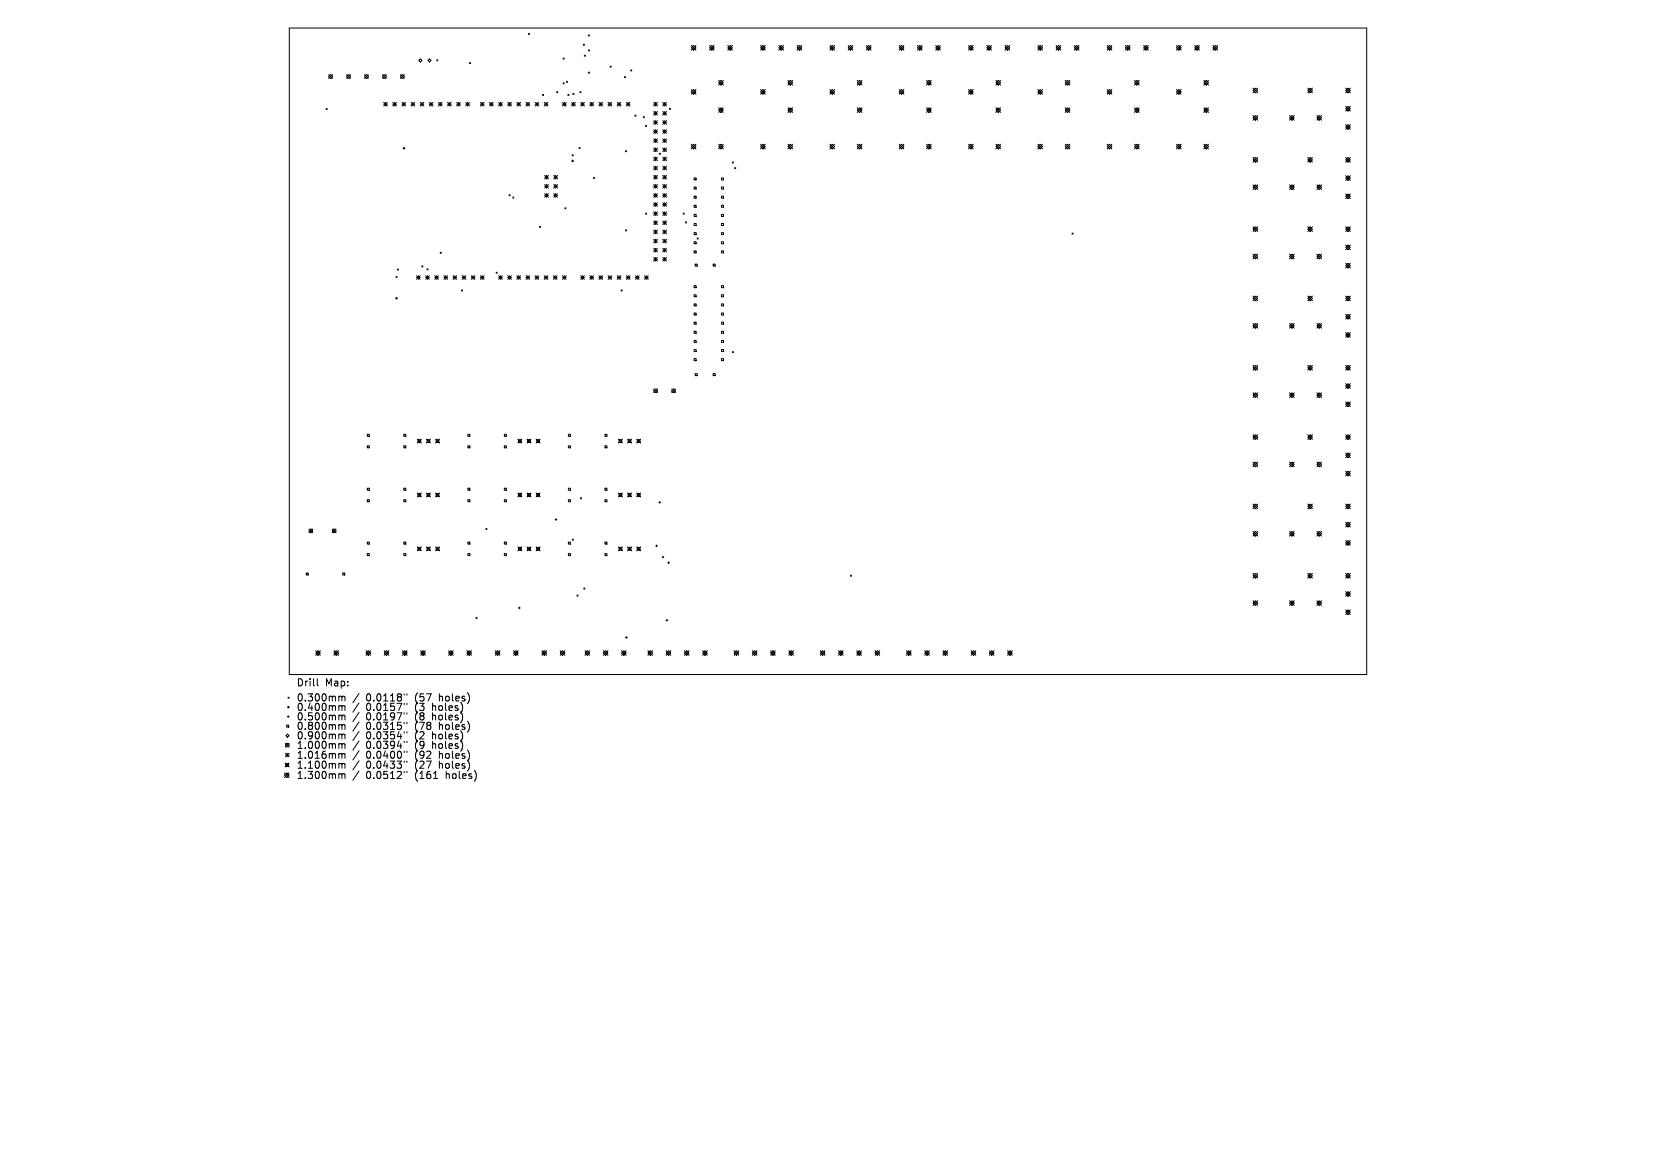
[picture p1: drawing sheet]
<svg xmlns="http://www.w3.org/2000/svg" width="297mm" height="210mm" viewBox="0 0 297 210" stroke-linecap="round" stroke-linejoin="round" font-family="sans-serif">
<defs><g id="words">
<g font-size="1.8">
<text x="53.1" y="123.3">Drill</text>
<text x="53.1" y="126">0.300mm</text>
<text x="58.3" y="123.3">Map:</text>
<text x="65.7" y="126">0.0118&quot;</text>
<text x="74.5" y="126">(57</text>
<text x="78.9" y="126">holes)</text>
<text x="53.1" y="127.7">0.400mm</text>
<text x="53.1" y="129.4">0.500mm</text>
<text x="53.1" y="131.1">0.800mm</text>
<text x="65.7" y="127.7">0.0157&quot;</text>
<text x="65.7" y="129.4">0.0197&quot;</text>
<text x="65.7" y="131.1">0.0315&quot;</text>
<text x="74.5" y="127.7">(3</text>
<text x="74.5" y="129.4">(8</text>
<text x="74.5" y="131.1">(78</text>
<text x="77.7" y="127.7">holes)</text>
<text x="77.7" y="129.4">holes)</text>
<text x="78.9" y="131.1">holes)</text>
<text x="53.1" y="132.8">0.900mm</text>
<text x="53.1" y="134.5">1.000mm</text>
<text x="53.1" y="136.2">1.016mm</text>
<text x="65.7" y="132.8">0.0354&quot;</text>
<text x="65.7" y="134.5">0.0394&quot;</text>
<text x="65.7" y="136.2">0.0400&quot;</text>
<text x="74.5" y="132.8">(2</text>
<text x="74.5" y="134.5">(9</text>
<text x="74.5" y="136.2">(92</text>
<text x="77.7" y="132.8">holes)</text>
<text x="77.7" y="134.5">holes)</text>
<text x="78.9" y="136.2">holes)</text>
<text x="53.1" y="138">1.100mm</text>
<text x="53.1" y="139.9">1.300mm</text>
<text x="65.7" y="138">0.0433&quot;</text>
<text x="65.7" y="139.9">0.0512&quot;</text>
<text x="74.5" y="138">(27</text>
<text x="74.5" y="139.9">(161</text>
<text x="78.9" y="138">holes)</text>
<text x="80.2" y="139.9">holes)</text>
</g>
</g></defs>
<g fill="none" stroke="#000" stroke-width=".18">
<path d="M51.9 5h193.2v116h-193.2zM58.5 19.5l.2 .1M58.7 19.5l-.2 .1M59 13.4l.6 .6M59.6 13.4l-.6 .6M62.2 13.4l.6 .6M62.8 13.4l-.6 .6M65.4 13.4l.7 .6M66.1 13.4l-.7 .6M68.6 13.4l.7 .6M68.8 18.4l.7 .6M68.8 18.7h.7"/>
<path d="M69.1 18.4v.6M69.3 13.4l-.7 .6M69.5 18.4l-.7 .6M70.5 18.7h.6M70.5 18.4l.6 .6M70.8 18.4v.6M71.1 18.4l-.6 .6M71.9 13.4l.6 .6M72.1 18.7h.6M72.1 18.4l.6 .6M72.4 18.4v.6M72.5 13.4l-.6 .6"/>
<path d="M72.7 18.4l-.6 .6M73.7 18.7h.7M73.7 18.4l.7 .6M74.1 18.4v.6M74.4 18.4l-.7 .6M75.4 18.7h.6M75.4 18.4l.6 .6M75.4 10.5l.3 .3-.3 .3-.3-.3zM75.7 18.4v.6M76 18.4l-.6 .6M77 18.7h.7M77 18.4l.7 .6"/>
<path d="M77 10.5l.3 .3-.3 .3-.3-.3zM77.3 18.4v.6M77.7 18.4l-.7 .6M78.3 10.7l.2 .2M78.5 10.7l-.2 .2M78.6 18.7h.7M78.6 18.4l.7 .6M79 18.4v.6M79.3 18.4l-.7 .6M80.3 18.7h.6M80.3 18.4l.6 .6M80.6 18.4v.6"/>
<path d="M80.9 18.4l-.6 .6M81.9 18.7h.7M81.9 18.4l.7 .6M82.2 18.4v.6M82.6 18.4l-.7 .6M83.5 18.7h.7M83.5 18.4l.7 .6M83.9 18.4v.6M84.2 18.4l-.7 .6M84.2 11.2l.2 .2M84.4 11.2l-.2 .2M86.2 18.7h.6"/>
<path d="M86.2 18.4l.6 .6M86.5 18.4v.6M86.8 18.4l-.6 .6M87.8 18.7h.6M87.8 18.4l.6 .6M88.1 18.4v.6M88.4 18.4l-.6 .6M89.4 18.7h.7M89.4 18.4l.7 .6M89.8 18.4v.6M90.1 18.4l-.7 .6M91.1 18.7h.6"/>
<path d="M91.1 18.4l.6 .6M91.4 18.4v.6M91.7 18.4l-.6 .6M92.7 18.7h.7M92.7 18.4l.7 .6M93 18.4v.6M93.4 18.4l-.7 .6M94.3 18.7h.7M94.3 18.4l.7 .6M94.7 18.4v.6M94.8 6l.2 .2M95 6l-.2 .2"/>
<path d="M95 18.4l-.7 .6M96 18.7h.6M96 18.4l.6 .6M96.3 18.4v.6M96.6 18.4l-.6 .6M97.3 16.9l.2 .2M97.5 16.9l-.2 .2M97.6 18.7h.7M97.6 18.4l.7 .6M97.9 18.4v.6M98.3 18.4l-.7 .6M99.8 16.4l.2 .2"/>
<path d="M100 16.4l-.2 .2M100.9 18.7h.6M100.9 18.4l.6 .6M101 10.4l.2 .2M101 14.9l.2 .1M101.2 10.4l-.2 .2M101.2 14.9l-.2 .1M101.2 18.4v.6M101.5 18.4l-.6 .6M101.6 14.6l.2 .2M101.8 14.6l-.2 .2M101.9 16.9l.1 .2"/>
<path d="M102 16.9l-.1 .2M102.5 18.7h.7M102.5 18.4l.7 .6M102.7 16.8l.2 .2M102.8 18.4v.6M102.9 16.8l-.2 .2M103.2 18.4l-.7 .6M104 16.4l.2 .2M104.2 18.7h.6M104.2 18.4l.6 .6M104.2 16.4l-.2 .2M104.5 18.4v.6"/>
<path d="M104.6 7.9l.2 .2M104.8 9.9l.2 .2M104.8 18.4l-.6 .6M104.8 7.9l-.2 .2M105 9.9l-.2 .2M105.5 6.3l.2 .2M105.5 8.9l.2 .2M105.5 12.9l.2 .2M105.7 6.3l-.2 .2M105.7 8.9l-.2 .2M105.7 12.9l-.2 .2M105.8 18.7h.6"/>
<path d="M105.8 18.4l.6 .6M106.1 18.4v.6M106.4 18.4l-.6 .6M107.4 18.7h.7M107.4 18.4l.7 .6M107.8 18.4v.6M108.1 18.4l-.7 .6M109.1 18.7h.6M109.1 18.4l.6 .6M109.4 18.4v.6M109.4 11.9l.2 .2M109.6 11.9l-.2 .2"/>
<path d="M109.7 18.4l-.6 .6M110.7 18.7h.7M110.7 18.4l.7 .6M111 18.4v.6M111.4 18.4l-.7 .6M112 13.7l.2 .2M112.2 13.7l-.2 .2M112.3 18.7h.7M112.3 18.4l.7 .6M112.7 18.4v.6M113 18.4l-.7 .6M113.1 12.5l.2 .2"/>
<path d="M113.3 12.5l-.2 .2M117.2 18.7h.7M117.2 18.4l.7 .6M117.2 20l.7 .7M117.6 18.4v.6M117.6 20v.7M117.9 18.4l-.7 .6M117.9 20l-.7 .7M118.9 18.7h.6M118.9 20l.6 .7M118.9 18.4l.6 .6M119.2 18.4v.6"/>
<path d="M119.2 20v.7M119.5 20l-.6 .7M119.5 18.4l-.6 .6M120.1 19.4l.2 .2M120.3 19.4l-.2 .2M124 8.6l.4-.4 .4 .4-.4 .4zM124 16.5l.4-.4 .4 .4-.4 .4zM124 8.2l.8 .8M124 16.1l.8 .8M124.8 8.2l-.8 .8M124.8 16.1l-.8 .8M127.3 8.6l.4-.4 .4 .4-.4 .4z"/>
<path d="M127.3 8.2l.8 .8M128.1 8.2l-.8 .8M128.9 14.4l.8 .9M128.9 19.3l.8 .9M129.3 14.4l.4 .4-.4 .5-.4-.5zM129.3 19.3l.4 .4-.4 .5-.4-.5zM129.7 14.4l-.8 .9M129.7 19.3l-.8 .9M130.5 8.6l.4-.4 .5 .4-.5 .4zM130.5 8.2l.9 .8M131.4 8.2l-.9 .8M136.4 8.6l.4-.4 .4 .4-.4 .4z"/>
<path d="M136.4 16.5l.4-.4 .4 .4-.4 .4zM136.4 8.2l.8 .8M136.4 16.1l.8 .8M137.2 8.2l-.8 .8M137.2 16.1l-.8 .8M139.7 8.6l.4-.4 .4 .4-.4 .4zM139.7 8.2l.8 .8M140.5 8.2l-.8 .8M141.3 14.4l.9 .9M141.3 19.3l.9 .9M141.7 14.4l.5 .4-.5 .5-.4-.5zM141.7 19.3l.5 .4-.5 .5-.4-.5z"/>
<path d="M142.2 14.4l-.9 .9M142.2 19.3l-.9 .9M143 8.6l.4-.4 .4 .4-.4 .4zM143 8.2l.8 .8M143.8 8.2l-.8 .8M148.8 8.6l.5-.4 .4 .4-.4 .4zM148.8 16.5l.5-.4 .4 .4-.4 .4zM148.8 8.2l.9 .8M148.8 16.1l.9 .8M149.7 16.1l-.9 .8M149.7 8.2l-.9 .8M152.1 8.6l.4-.4 .5 .4-.5 .4z"/>
<path d="M152.1 8.2l.9 .8M153 8.2l-.9 .8M153.8 14.8l.4-.4 .4 .4-.4 .5zM153.8 19.7l.4-.4 .4 .4-.4 .5zM153.8 14.4l.8 .9M153.8 19.3l.8 .9M154.6 14.4l-.8 .9M154.6 19.3l-.8 .9M155.4 8.6l.4-.4 .4 .4-.4 .4zM155.4 8.2l.8 .8M156.2 8.2l-.8 .8M161.3 8.6l.4-.4 .4 .4-.4 .4z"/>
<path d="M161.3 16.5l.4-.4 .4 .4-.4 .4zM161.3 8.2l.8 .8M161.3 16.1l.8 .8M162.1 8.2l-.8 .8M162.1 16.1l-.8 .8M164.5 8.6l.5-.4 .4 .4-.4 .4zM164.5 8.2l.9 .8M165.4 8.2l-.9 .8M166.2 14.4l.8 .9M166.2 19.3l.8 .9M166.6 14.4l.4 .4-.4 .5-.4-.5zM166.6 19.3l.4 .4-.4 .5-.4-.5z"/>
<path d="M167 14.4l-.8 .9M167 19.3l-.8 .9M167.8 8.6l.4-.4 .5 .4-.5 .4zM167.8 8.2l.9 .8M168.7 8.2l-.9 .8M173.7 8.6l.4-.4 .4 .4-.4 .4zM173.7 16.5l.4-.4 .4 .4-.4 .4zM173.7 8.2l.8 .8M173.7 16.1l.8 .8M174.5 8.2l-.8 .8M174.5 16.1l-.8 .8M177 8.6l.4-.4 .4 .4-.4 .4z"/>
<path d="M177 8.2l.8 .8M177.8 8.2l-.8 .8M178.6 14.4l.9 .9M178.6 19.3l.9 .9M179 14.4l.5 .4-.5 .5-.4-.5zM179 19.3l.5 .4-.5 .5-.4-.5zM179.5 14.4l-.9 .9M179.5 19.3l-.9 .9M180.2 8.6l.5-.4 .4 .4-.4 .4zM180.2 8.2l.9 .8M181.1 8.2l-.9 .8M186.1 8.6l.5-.4 .4 .4-.4 .4z"/>
<path d="M186.1 16.5l.5-.4 .4 .4-.4 .4zM186.1 8.2l.9 .8M186.1 16.1l.9 .8M187 8.2l-.9 .8M187 16.1l-.9 .8M189.4 8.6l.4-.4 .4 .4-.4 .4zM189.4 8.2l.8 .8M190.2 8.2l-.8 .8M191 19.7l.5-.4 .4 .4-.4 .5zM191 14.4l.9 .9M191 19.3l.9 .9M191.5 14.4l.4 .4-.4 .5-.5-.5z"/>
<path d="M191.9 14.4l-.9 .9M191.9 19.3l-.9 .9M192.7 8.6l.4-.4 .4 .4-.4 .4zM192.7 8.2l.8 .8M193.5 8.2l-.8 .8M198.6 8.6l.4-.4 .4 .4-.4 .4zM198.6 16.5l.4-.4 .4 .4-.4 .4zM198.6 8.2l.8 .8M198.6 16.1l.8 .8M199.4 8.2l-.8 .8M199.4 16.1l-.8 .8M201.8 8.6l.5-.4 .4 .4-.4 .4z"/>
<path d="M201.8 8.2l.9 .8M202.7 8.2l-.9 .8M203.5 14.8l.4-.4 .4 .4-.4 .5zM203.5 19.7l.4-.4 .4 .4-.4 .5zM203.5 14.4l.8 .9M203.5 19.3l.8 .9M204.3 14.4l-.8 .9M204.3 19.3l-.8 .9M205.1 8.6l.4-.4 .4 .4-.4 .4zM205.1 8.2l.8 .8M205.9 8.2l-.8 .8M211 16.5l.4-.4 .4 .4-.4 .4z"/>
<path d="M211 8.6l.4-.4 .4 .4-.4 .4zM211 16.1l.8 .8M211 8.2l.8 .8M211.8 16.1l-.8 .8M211.8 8.2l-.8 .8M214.3 8.6l.4-.4 .4 .4-.4 .4zM214.3 8.2l.8 .8M215.1 8.2l-.8 .8M215.9 19.7l.4-.4 .4 .4-.4 .5zM215.9 14.4l.8 .9M215.9 19.3l.8 .9M216.3 14.4l.4 .4-.4 .5-.4-.5z"/>
<path d="M216.7 14.4l-.8 .9M216.7 19.3l-.8 .9M217.5 8.6l.5-.4 .4 .4-.4 .4zM217.5 8.2l.9 .8M218.4 8.2l-.9 .8M224.7 16.2l.5-.4 .4 .4-.4 .4zM224.7 15.8l.9 .8M225.6 15.8l-.9 .8M234.5 16.2l.5-.4 .4 .4-.4 .4zM234.5 15.8l.9 .8M235.4 15.8l-.9 .8M241.3 16.2l.5-.4 .4 .4-.4 .4z"/>
<path d="M241.3 19.5l.5-.4 .4 .4-.4 .4zM241.3 15.8l.9 .8M241.3 19.1l.9 .8M242.2 15.8l-.9 .8M242.2 19.1l-.9 .8M91.3 34.9l.2 .2M91.5 34.9l-.2 .2M92 35.3l.2 .2M92.2 35.3l-.2 .2M97.7 31.4l.6 .7M97.7 31.8h.6M97.7 33.1l.6 .6"/>
<path d="M97.7 33.4h.6M97.7 34.7l.6 .7M97.7 35h.6M98 31.4v.7M98 33.1v.6M98 34.7v.7M98.3 31.4l-.6 .7M98.3 33.1l-.6 .6M98.3 34.7l-.6 .7M99.3 33.1l.7 .6M99.3 31.8h.7M99.3 34.7l.7 .7"/>
<path d="M99.3 33.4h.7M99.3 35h.7M99.3 31.4l.7 .7M99.7 31.4v.7M99.7 33.1v.6M99.7 34.7v.7M100 34.7l-.7 .7M100 31.4l-.7 .7M100 33.1l-.7 .6M101.3 37.3l.2 .2M101.5 37.3l-.2 .2M102.6 27.7l.2 .2"/>
<path d="M102.8 27.7l-.2 .2M103.9 26.5l.1 .2M104 26.5l-.1 .2M106.5 31.8l.2 .2M106.7 31.8l-.2 .2M112.2 27l.2 .2M112.4 27l-.2 .2M113.9 20.6l.2 .2M114.1 20.6l-.2 .2M115.4 20.9l.2 .2M115.6 20.9l-.2 .2M115.8 22.5l.2 .2"/>
<path d="M115.8 38.2l.2 .2M116 22.5l-.2 .2M116 38.2l-.2 .2M117.2 39.6l.7 .7M117.2 31.8h.7M117.2 33.4h.7M117.2 35h.7M117.2 31.4l.7 .7M117.2 29.8l.7 .7M117.2 24.9l.7 .7M117.2 23.3l.7 .6M117.2 20.3h.7"/>
<path d="M117.2 21.6l.7 .7M117.2 22h.7M117.2 23.6h.7M117.2 25.2h.7M117.2 26.5l.7 .7M117.2 26.9h.7M117.2 28.2l.7 .6M117.2 28.5h.7M117.2 30.1h.7M117.2 33.1l.7 .6M117.2 34.7l.7 .7M117.2 36.4l.7 .6"/>
<path d="M117.2 36.7h.7M117.2 38l.7 .6M117.2 38.3h.7M117.2 40h.7M117.6 21.6v.7M117.6 23.3v.6M117.6 24.9v.7M117.6 26.5v.7M117.6 28.2v.6M117.6 29.8v.7M117.6 31.4v.7M117.6 33.1v.6"/>
<path d="M117.6 34.7v.7M117.6 36.4v.6M117.6 38v.6M117.6 39.6v.7M117.9 33.1l-.7 .6M117.9 21.6l-.7 .7M117.9 24.9l-.7 .7M117.9 26.5l-.7 .7M117.9 28.2l-.7 .6M117.9 29.8l-.7 .7M117.9 36.4l-.7 .6M117.9 38l-.7 .6"/>
<path d="M117.9 23.3l-.7 .6M117.9 31.4l-.7 .7M117.9 34.7l-.7 .7M117.9 39.6l-.7 .7M118.2 27.5l.2 .2M118.4 27.5l-.2 .2M118.9 31.8h.6M118.9 33.4h.6M118.9 35h.6M118.9 33.1l.6 .6M118.9 31.4l.6 .7M118.9 26.5l.6 .7"/>
<path d="M118.9 24.9l.6 .7M118.9 21.6l.6 .7M118.9 20.3h.6M118.9 23.3l.6 .6M118.9 22h.6M118.9 23.6h.6M118.9 25.2h.6M118.9 28.2l.6 .6M118.9 26.9h.6M118.9 29.8l.6 .7M118.9 28.5h.6M118.9 30.1h.6"/>
<path d="M118.9 34.7l.6 .7M118.9 36.4l.6 .6M118.9 38l.6 .6M118.9 36.7h.6M118.9 39.6l.6 .7M118.9 38.3h.6M118.9 40h.6M119.2 21.6v.7M119.2 23.3v.6M119.2 24.9v.7M119.2 26.5v.7M119.2 28.2v.6"/>
<path d="M119.2 29.8v.7M119.2 31.4v.7M119.2 33.1v.6M119.2 34.7v.7M119.2 36.4v.6M119.2 38v.6M119.2 39.6v.7M119.5 31.4l-.6 .7M119.5 23.3l-.6 .6M119.5 24.9l-.6 .7M119.5 26.5l-.6 .7M119.5 28.2l-.6 .6"/>
<path d="M119.5 34.7l-.6 .7M119.5 36.4l-.6 .6M119.5 39.6l-.6 .7M119.5 21.6l-.6 .7M119.5 29.8l-.6 .7M119.5 33.1l-.6 .6M119.5 38l-.6 .6M122.5 38.2l.2 .2M122.7 38.2l-.2 .2M122.9 39.8l.2 .2M123.1 39.8l-.2 .2M124 26.3l.4-.4 .4 .4-.4 .4z"/>
<path d="M124 25.9l.8 .8M124.5 31.9h.4v.4h-.4zM124.5 33.5h.4v.4h-.4zM124.5 35.2h.4v.3h-.4zM124.5 36.8h.4v.4h-.4zM124.5 38.4h.4v.4h-.4zM124.8 25.9l-.8 .8M128.9 26.3l.4-.4 .4 .4-.4 .4zM128.9 25.9l.8 .8M129.4 31.9h.4v.4h-.4zM129.4 33.5h.4v.4h-.4zM129.4 35.2h.4v.3h-.4z"/>
<path d="M129.4 36.8h.4v.4h-.4zM129.4 38.4h.4v.4h-.4zM129.7 25.9l-.8 .8M131.3 29l.2 .2M131.5 29l-.2 .2M131.8 30.1l.2 .2M132 30.1l-.2 .2M136.4 26.3l.4-.4 .4 .4-.4 .4zM136.4 25.9l.8 .8M137.2 25.9l-.8 .8M141.3 26.3l.4-.4 .5 .4-.5 .4zM141.3 25.9l.9 .8"/>
<path d="M142.2 25.9l-.9 .8M148.8 26.3l.5-.4 .4 .4-.4 .4zM148.8 25.9l.9 .8M149.7 25.9l-.9 .8M153.8 26.3l.4-.4 .4 .4-.4 .4zM153.8 25.9l.8 .8M154.6 25.9l-.8 .8M161.3 26.3l.4-.4 .4 .4-.4 .4zM161.3 25.9l.8 .8M162.1 25.9l-.8 .8M166.2 26.3l.4-.4 .4 .4-.4 .4zM166.2 25.9l.8 .8"/>
<path d="M167 25.9l-.8 .8M173.7 26.3l.4-.4 .4 .4-.4 .4zM173.7 25.9l.8 .8M174.5 25.9l-.8 .8M178.6 25.9l.9 .8M179 25.9l.5 .4-.5 .4-.4-.4zM179.5 25.9l-.9 .8M186.1 26.3l.5-.4 .4 .4-.4 .4zM186.1 25.9l.9 .8M187 25.9l-.9 .8M191 26.3l.5-.4 .4 .4-.4 .4zM191 25.9l.9 .8"/>
<path d="M191.9 25.9l-.9 .8M198.6 26.3l.4-.4 .4 .4-.4 .4zM198.6 25.9l.8 .8M199.4 25.9l-.8 .8M203.5 26.3l.4-.4 .4 .4-.4 .4zM203.5 25.9l.8 .8M204.3 25.9l-.8 .8M211 26.3l.4-.4 .4 .4-.4 .4zM211 25.9l.8 .8M211.8 25.9l-.8 .8M215.9 26.3l.4-.4 .4 .4-.4 .4zM215.9 25.9l.8 .8"/>
<path d="M216.7 25.9l-.8 .8M224.7 20.7l.9 .9M224.7 28.2l.9 .9M224.7 33.1l.9 .9M225.2 20.7l.4 .4-.4 .5-.5-.5zM225.2 28.2l.4 .5-.4 .4-.5-.4zM225.2 33.1l.4 .5-.4 .4-.5-.4zM225.6 20.7l-.9 .9M225.6 28.2l-.9 .9M225.6 33.1l-.9 .9M231.3 21.1l.4-.4 .4 .4-.4 .5zM231.3 20.7l.8 .9"/>
<path d="M231.3 33.1l.8 .9M231.7 33.1l.4 .5-.4 .4-.4-.4zM232.1 20.7l-.8 .9M232.1 33.1l-.8 .9M234.5 28.2l.9 .9M235 28.2l.4 .5-.4 .4-.5-.4zM235.4 28.2l-.9 .9M236.2 20.7l.8 .9M236.2 33.1l.8 .9M236.6 20.7l.4 .4-.4 .5-.4-.5zM236.6 33.1l.4 .5-.4 .4-.4-.4zM237 20.7l-.8 .9"/>
<path d="M237 33.1l-.8 .9M241.3 22.8l.5-.4 .4 .4-.4 .4zM241.3 28.7l.5-.5 .4 .5-.4 .4zM241.3 31.9l.5-.4 .4 .4-.4 .4zM241.3 35.2l.5-.4 .4 .4-.4 .4zM241.3 22.4l.9 .8M241.3 28.2l.9 .9M241.3 31.5l.9 .8M241.3 34.8l.9 .8M242.2 22.4l-.9 .8M242.2 28.2l-.9 .9M242.2 31.5l-.9 .8"/>
<path d="M242.2 34.8l-.9 .8M71 49.6l.2 .2M71.2 49.6l-.2 .2M71.3 48.2l.1 .2M71.4 48.2l-.1 .2M74.7 49.4l.7 .7M74.7 49.8h.7M75 49.4v.7M75.4 49.4l-.7 .7M75.7 47.7l.1 .2M75.8 47.7l-.1 .2M76.3 49.8h.7"/>
<path d="M76.3 49.4l.7 .7M76.6 48.2l.2 .2M76.7 49.4v.7M76.8 48.2l-.2 .2M77 49.4l-.7 .7M78 49.8h.6M78 49.4l.6 .7M78.3 49.4v.7M78.6 49.4l-.6 .7M78.9 45.2l.2 .2M79.1 45.2l-.2 .2M79.6 49.8h.7"/>
<path d="M79.6 49.4l.7 .7M79.9 49.4v.7M80.3 49.4l-.7 .7M81.3 49.8h.6M81.3 49.4l.6 .7M81.6 49.4v.7M81.9 49.4l-.6 .7M82.8 52l.2 .2M82.9 49.8h.6M82.9 49.4l.6 .7M83 52l-.2 .2M83.2 49.4v.7"/>
<path d="M83.5 49.4l-.6 .7M84.5 49.8h.7M84.5 49.4l.7 .7M84.8 49.4v.7M85.2 49.4l-.7 .7M86.2 49.8h.6M86.2 49.4l.6 .7M86.5 49.4v.7M86.8 49.4l-.6 .7M89 48.8l.2 .2M89.2 48.8l-.2 .2M89.4 49.8h.7"/>
<path d="M89.4 49.4l.7 .7M89.8 49.4v.7M90.1 49.4l-.7 .7M91.1 49.8h.6M91.1 49.4l.6 .7M91.4 49.4v.7M91.7 49.4l-.6 .7M92.7 49.8h.7M92.7 49.4l.7 .7M93 49.4v.7M93.4 49.4l-.7 .7M94.3 49.8h.7"/>
<path d="M94.3 49.4l.7 .7M94.7 49.4v.7M95 49.4l-.7 .7M96 49.8h.6M96 49.4l.6 .7M96.3 49.4v.7M96.6 49.4l-.6 .7M96.8 40.6l.2 .2M97 40.6l-.2 .2M97.6 49.8h.7M97.6 49.4l.7 .7M97.9 49.4v.7"/>
<path d="M98.3 49.4l-.7 .7M99.2 49.8h.7M99.2 49.4l.7 .7M99.6 49.4v.7M99.9 49.4l-.7 .7M100.9 49.8h.6M100.9 49.4l.6 .7M101.2 49.4v.7M101.5 49.4l-.6 .7M104.2 49.8h.6M104.2 49.4l.6 .7M104.5 49.4v.7"/>
<path d="M104.8 49.4l-.6 .7M105.8 49.8h.6M105.8 49.4l.6 .7M106.1 49.4v.7M106.4 49.4l-.6 .7M107.4 49.8h.7M107.4 49.4l.7 .7M107.8 49.4v.7M108.1 49.4l-.7 .7M109.1 49.8h.6M109.1 49.4l.6 .7M109.4 49.4v.7"/>
<path d="M109.7 49.4l-.6 .7M110.7 49.8h.7M110.7 49.4l.7 .7M111 49.4v.7M111.4 49.4l-.7 .7M111.4 52l.2 .2M111.6 52l-.2 .2M112.2 41.2l.2 .2M112.3 49.8h.7M112.3 49.4l.7 .7M112.4 41.2l-.2 .2M112.7 49.4v.7"/>
<path d="M113 49.4l-.7 .7M114 49.8h.6M114 49.4l.6 .7M114.3 49.4v.7M114.6 49.4l-.6 .7M115.6 49.8h.7M115.6 49.4l.7 .7M115.9 49.4v.7M116.3 49.4l-.7 .7M117.2 41.3l.7 .6M117.2 41.6h.7M117.2 42.9l.7 .7"/>
<path d="M117.2 43.2h.7M117.2 44.5l.7 .7M117.2 44.9h.7M117.2 46.2l.7 .6M117.2 46.5h.7M117.6 41.3v.6M117.6 42.9v.7M117.6 44.5v.7M117.6 46.2v.6M117.9 41.3l-.7 .6M117.9 42.9l-.7 .7M117.9 44.5l-.7 .7"/>
<path d="M117.9 46.2l-.7 .6M118.9 41.3l.6 .6M118.9 42.9l.6 .7M118.9 41.6h.6M118.9 44.5l.6 .7M118.9 43.2h.6M118.9 46.2l.6 .6M118.9 44.9h.6M118.9 46.5h.6M119.2 41.3v.6M119.2 42.9v.7M119.2 44.5v.7"/>
<path d="M119.2 46.2v.6M119.5 41.3l-.6 .6M119.5 42.9l-.6 .7M119.5 44.5l-.6 .7M119.5 46.2l-.6 .6M124.5 40.1h.4v.3h-.4zM124.5 41.7h.4v.4h-.4zM124.5 43.4h.4v.3h-.4zM124.5 45h.4v.4h-.4zM124.5 51.2h.4v.4h-.4zM124.5 52.9h.4v.3h-.4zM124.5 54.5h.4v.4h-.4z"/>
<path d="M124.5 56.1h.4v.4h-.4zM124.5 57.8h.4v.3h-.4zM124.5 59.4h.4v.4h-.4zM124.7 47.4h.3v.3h-.3zM125 42.7l.2 .2M125.2 42.7l-.2 .2M127.9 47.4h.4v.3h-.4zM129.4 40.1h.4v.3h-.4zM129.4 41.7h.4v.4h-.4zM129.4 43.4h.4v.3h-.4zM129.4 45h.4v.4h-.4zM129.4 51.2h.4v.4h-.4z"/>
<path d="M129.4 52.9h.4v.3h-.4zM129.4 54.5h.4v.4h-.4zM129.4 56.1h.4v.4h-.4zM129.4 57.8h.4v.3h-.4zM129.4 59.4h.4v.4h-.4zM192.3 41.8l.2 .2M192.5 41.8l-.2 .2M224.7 40.7l.9 .8M224.7 45.6l.9 .8M224.7 53.1l.9 .8M224.7 58l.9 .8M225.2 40.7l.4 .4-.4 .4-.5-.4z"/>
<path d="M225.2 45.6l.4 .4-.4 .4-.5-.4zM225.2 53.1l.4 .4-.4 .4-.5-.4zM225.2 58l.4 .4-.4 .4-.5-.4zM225.6 45.6l-.9 .8M225.6 40.7l-.9 .8M225.6 53.1l-.9 .8M225.6 58l-.9 .8M231.3 46l.4-.4 .4 .4-.4 .4zM231.3 58.4l.4-.4 .4 .4-.4 .4zM231.3 45.6l.8 .8M231.3 58l.8 .8M232.1 45.6l-.8 .8"/>
<path d="M232.1 58l-.8 .8M234.5 40.7l.9 .8M234.5 53.1l.9 .8M235 40.7l.4 .4-.4 .4-.5-.4zM235 53.1l.4 .4-.4 .4-.5-.4zM235.4 40.7l-.9 .8M235.4 53.1l-.9 .8M236.2 46l.4-.4 .4 .4-.4 .4zM236.2 58.4l.4-.4 .4 .4-.4 .4zM236.2 58l.8 .8M236.2 45.6l.8 .8M237 45.6l-.8 .8"/>
<path d="M237 58l-.8 .8M241.3 41.1l.5-.4 .4 .4-.4 .4zM241.3 44.4l.5-.5 .4 .5-.4 .4zM241.3 47.6l.5-.4 .4 .4-.4 .5zM241.3 53.5l.5-.4 .4 .4-.4 .4zM241.3 56.8l.5-.4 .4 .4-.4 .4zM241.3 40.7l.9 .8M241.3 43.9l.9 .9M241.3 47.2l.9 .9M241.3 53.1l.9 .8M241.3 56.4l.9 .8M241.3 59.6l.9 .9"/>
<path d="M242.2 40.7l-.9 .8M242.2 43.9l-.9 .9M242.2 47.2l-.9 .9M242.2 53.1l-.9 .8M242.2 56.4l-.9 .8M242.2 59.6l-.9 .9M65.9 77.9h.3v.4h-.3zM65.9 80h.3v.3h-.3zM72.4 77.9h.4v.4h-.4zM72.4 80h.4v.3h-.4zM74.8 78.8l.8 .7M75 78.9h.5v.5h-.5z"/>
<path d="M75.6 78.8l-.8 .7M76.5 78.8l.7 .7M76.6 78.9h.5v.5h-.5zM77.2 78.8l-.7 .7M78.1 78.8l.7 .7M78.2 78.9h.5v.5h-.5zM78.8 78.8l-.7 .7M83.9 77.9h.4v.4h-.4zM83.9 80h.4v.3h-.4zM90.5 77.9h.3v.4h-.3zM90.5 80h.3v.3h-.3zM92.9 78.8l.7 .7"/>
<path d="M93 78.9h.5v.5h-.5zM93.6 78.8l-.7 .7M94.5 78.8l.7 .7M94.6 78.9h.5v.5h-.5zM95.2 78.8l-.7 .7M96.2 78.8l.7 .7M96.3 78.9h.5v.5h-.5zM96.9 78.8l-.7 .7M101.9 77.9h.4v.4h-.4zM101.9 80h.4v.3h-.4zM108.5 77.9h.4v.4h-.4zM108.5 80h.4v.3h-.4z"/>
<path d="M110.9 78.8l.7 .7M111 78.9h.5v.5h-.5zM111.6 78.8l-.7 .7M112.6 78.8l.7 .7M112.7 78.9h.5v.5h-.5zM113.3 78.8l-.7 .7M114.2 78.8l.7 .7M114.3 78.9h.5v.5h-.5zM114.9 78.8l-.7 .7M117.3 69.8l.6 .6M117.9 69.8l-.6 .6M120.5 69.8l.6 .6"/>
<path d="M121.1 69.8l-.6 .6M124.5 61h.4v.4h-.4zM124.5 62.7h.4v.3h-.4zM124.5 64.3h.4v.4h-.4zM124.7 67h.3v.4h-.3zM127.9 67h.4v.4h-.4zM129.4 61h.4v.4h-.4zM129.4 62.7h.4v.3h-.4zM129.4 64.3h.4v.4h-.4zM131.3 63.1l.2 .2M131.5 63.1l-.2 .2M224.7 66l.5-.5 .4 .5-.4 .4z"/>
<path d="M224.7 65.5l.9 .9M224.7 70.4l.9 .9M224.7 78l.9 .8M225.2 70.4l.4 .5-.4 .4-.5-.4zM225.2 78l.4 .4-.4 .4-.5-.4zM225.6 65.5l-.9 .9M225.6 70.4l-.9 .9M225.6 78l-.9 .8M231.3 70.4l.8 .9M231.7 70.4l.4 .5-.4 .4-.4-.4zM232.1 70.4l-.8 .9M234.5 66l.5-.5 .4 .5-.4 .4z"/>
<path d="M234.5 65.5l.9 .9M234.5 78l.9 .8M235 78l.4 .4-.4 .4-.5-.4zM235.4 65.5l-.9 .9M235.4 78l-.9 .8M236.2 70.4l.8 .9M236.6 70.4l.4 .5-.4 .4-.4-.4zM237 70.4l-.8 .9M241.3 60.1l.5-.5 .4 .5-.4 .4zM241.3 66l.5-.5 .4 .5-.4 .4zM241.3 69.2l.5-.4 .4 .4-.4 .4zM241.3 72.5l.5-.4 .4 .4-.4 .4z"/>
<path d="M241.3 78.4l.5-.4 .4 .4-.4 .4zM241.3 65.5l.9 .9M241.3 68.8l.9 .8M241.3 72.1l.9 .8M241.3 78l.9 .8M242.2 65.5l-.9 .9M242.2 68.8l-.9 .8M242.2 72.1l-.9 .8M242.2 78l-.9 .8M55.4 94.9l.7 .6M56.1 94.9l-.7 .6M59.6 94.9l.7 .6"/>
<path d="M60.3 94.9l-.7 .6M65.9 87.6h.3v.3h-.3zM65.9 89.6h.3v.4h-.3zM65.9 97.2h.3v.4h-.3zM65.9 99.3h.3v.3h-.3zM72.4 87.6h.4v.3h-.4zM72.4 89.6h.4v.4h-.4zM72.4 97.2h.4v.4h-.4zM72.4 99.3h.4v.3h-.4zM74.8 88.4l.8 .7M74.8 98.1l.8 .7M75 88.5h.5v.5h-.5z"/>
<path d="M75 98.2h.5v.5h-.5zM75.6 88.4l-.8 .7M75.6 98.1l-.8 .7M76.5 88.4l.7 .7M76.5 98.1l.7 .7M76.6 88.5h.5v.5h-.5zM76.6 98.2h.5v.5h-.5zM77.2 88.4l-.7 .7M77.2 98.1l-.7 .7M78.1 88.4l.7 .7M78.1 98.1l.7 .7M78.2 88.5h.5v.5h-.5z"/>
<path d="M78.2 98.2h.5v.5h-.5zM78.8 88.4l-.7 .7M78.8 98.1l-.7 .7M83.9 87.6h.4v.3h-.4zM83.9 89.6h.4v.4h-.4zM83.9 97.2h.4v.4h-.4zM83.9 99.3h.4v.3h-.4zM87.1 94.8l.2 .2M87.3 94.8l-.2 .2M90.5 87.6h.3v.3h-.3zM90.5 89.6h.3v.4h-.3zM90.5 97.2h.3v.4h-.3z"/>
<path d="M90.5 99.3h.3v.3h-.3zM92.9 88.4l.7 .7M92.9 98.1l.7 .7M93 88.5h.5v.5h-.5zM93 98.2h.5v.5h-.5zM93.6 88.4l-.7 .7M93.6 98.1l-.7 .7M94.5 88.4l.7 .7M94.5 98.1l.7 .7M94.6 88.5h.5v.5h-.5zM94.6 98.2h.5v.5h-.5zM95.2 88.4l-.7 .7"/>
<path d="M95.2 98.1l-.7 .7M96.2 88.4l.7 .7M96.2 98.1l.7 .7M96.3 88.5h.5v.5h-.5zM96.3 98.2h.5v.5h-.5zM96.9 88.4l-.7 .7M96.9 98.1l-.7 .7M99.6 93.2h.3M99.7 93v.3M101.9 87.6h.4v.3h-.4zM101.9 89.6h.4v.4h-.4zM101.9 97.2h.4v.4h-.4z"/>
<path d="M101.9 99.3h.4v.3h-.4zM102.6 96.7l.2 .2M102.8 96.7l-.2 .2M104.1 89.3l.2 .2M104.3 89.3l-.2 .2M108.5 87.6h.4v.3h-.4zM108.5 89.6h.4v.4h-.4zM108.5 97.2h.4v.4h-.4zM108.5 99.3h.4v.3h-.4zM110.9 88.4l.7 .7M110.9 98.1l.7 .7M111 88.5h.5v.5h-.5z"/>
<path d="M111 98.2h.5v.5h-.5zM111.6 88.4l-.7 .7M111.6 98.1l-.7 .7M112.6 88.4l.7 .7M112.6 98.1l.7 .7M112.7 88.5h.5v.5h-.5zM112.7 98.2h.5v.5h-.5zM113.3 88.4l-.7 .7M113.3 98.1l-.7 .7M114.2 88.4l.7 .7M114.2 98.1l.7 .7M114.3 88.5h.5v.5h-.5z"/>
<path d="M114.3 98.2h.5v.5h-.5zM114.9 88.4l-.7 .7M114.9 98.1l-.7 .7M117.6 97.9h.3M117.8 97.7v.4M118.2 90.1h.3M118.3 89.9v.3M118.7 99.9h.4M118.9 99.7v.4M224.7 82.9l.9 .8M224.7 90.4l.9 .8M224.7 95.3l.9 .8"/>
<path d="M225.2 82.9l.4 .4-.4 .4-.5-.4zM225.2 90.4l.4 .4-.4 .4-.5-.4zM225.2 95.3l.4 .4-.4 .4-.5-.4zM225.6 82.9l-.9 .8M225.6 90.4l-.9 .8M225.6 95.3l-.9 .8M231.3 83.3l.4-.4 .4 .4-.4 .4zM231.3 95.7l.4-.4 .4 .4-.4 .4zM231.3 82.9l.8 .8M231.3 95.3l.8 .8M232.1 82.9l-.8 .8M232.1 95.3l-.8 .8"/>
<path d="M234.5 90.4l.9 .8M235 90.4l.4 .4-.4 .4-.5-.4zM235.4 90.4l-.9 .8M236.2 83.3l.4-.4 .4 .4-.4 .4zM236.2 95.7l.4-.4 .4 .4-.4 .4zM236.2 82.9l.8 .8M236.2 95.3l.8 .8M237 82.9l-.8 .8M237 95.3l-.8 .8M241.3 84.9l.5-.4 .4 .4-.4 .4zM241.3 90.8l.5-.4 .4 .4-.4 .4zM241.3 94.1l.5-.4 .4 .4-.4 .4z"/>
<path d="M241.3 97.4l.5-.5 .4 .5-.4 .4zM241.3 81.2l.9 .9M241.3 84.5l.9 .8M241.3 90.4l.9 .8M241.3 93.7l.9 .8M241.3 96.9l.9 .9M241.8 81.2l.4 .5-.4 .4-.5-.4zM242.2 81.2l-.9 .9M242.2 84.5l-.9 .8M242.2 90.4l-.9 .8M242.2 93.7l-.9 .8M242.2 96.9l-.9 .9"/>
<path d="M54.9 102.8h.4v.3h-.4zM56.6 117.1l.4-.4 .5 .4-.5 .4zM56.6 116.7l.9 .8M57.5 116.7l-.9 .8M59.9 117.1l.4-.4 .4 .4-.4 .4zM59.9 116.7l.8 .8M60.7 116.7l-.8 .8M61.5 102.8h.3v.3h-.3zM65.6 117.1l.5-.4 .4 .4-.4 .4zM65.6 116.7l.9 .8M66.5 116.7l-.9 .8M68.9 116.7l.8 .8"/>
<path d="M69.3 116.7l.4 .4-.4 .4-.4-.4zM69.7 116.7l-.8 .8M72.2 117.1l.4-.4 .4 .4-.4 .4zM72.2 116.7l.8 .8M73 116.7l-.8 .8M75.5 117.1l.4-.4 .4 .4-.4 .4zM75.5 116.7l.8 .8M76.3 116.7l-.8 .8M80.5 117.1l.4-.4 .4 .4-.4 .4zM80.5 116.7l.8 .8M81.3 116.7l-.8 .8M83.7 117.1l.4-.4 .5 .4-.5 .4z"/>
<path d="M83.7 116.7l.9 .8M84.6 116.7l-.9 .8M85.4 110.7l.2 .2M85.6 110.7l-.2 .2M88.8 117.1l.4-.4 .5 .4-.5 .4zM88.8 116.7l.9 .8M89.7 116.7l-.9 .8M92.1 117.1l.4-.4 .4 .4-.4 .4zM92.1 116.7l.8 .8M92.9 116.7l-.8 .8M93 109h.3M93.1 108.9v.3"/>
<path d="M97.2 117.1l.4-.4 .4 .4-.4 .4zM97.2 116.7l.8 .8M98 116.7l-.8 .8M100.5 117.1l.4-.4 .4 .4-.4 .4zM100.5 116.7l.8 .8M101.3 116.7l-.8 .8M103.5 106.7l.2 .2M103.7 106.7l-.2 .2M104.7 105.5l.2 .2M104.9 105.5l-.2 .2M104.9 117.1l.4-.4 .5 .4-.5 .4zM104.9 116.7l.9 .8"/>
<path d="M105.8 116.7l-.9 .8M108.2 116.7l.8 .8M108.6 116.7l.4 .4-.4 .4-.4-.4zM109 116.7l-.8 .8M111.5 117.1l.4-.4 .4 .4-.4 .4zM111.5 116.7l.8 .8M112.2 114.3h.3M112.3 116.7l-.8 .8M112.3 114.2v.3M116.2 117.1l.4-.4 .4 .4-.4 .4zM116.2 116.7l.8 .8M117 116.7l-.8 .8"/>
<path d="M119.4 111.2h.4M119.5 117.1l.4-.4 .4 .4-.4 .4zM119.5 116.7l.8 .8M119.6 111.1v.3M119.8 100.9h.3M119.9 100.8v.3M120.3 116.7l-.8 .8M122.7 116.7l.9 .8M123.2 116.7l.4 .4-.4 .4-.5-.4zM123.6 116.7l-.9 .8M126 117.1l.4-.4 .5 .4-.5 .4zM126 116.7l.9 .8"/>
<path d="M126.9 116.7l-.9 .8M131.7 117.1l.4-.4 .4 .4-.4 .4zM131.7 116.7l.8 .8M132.5 116.7l-.8 .8M134.9 117.1l.4-.4 .5 .4-.5 .4zM134.9 116.7l.9 .8M135.8 116.7l-.9 .8M138.2 117.1l.4-.4 .4 .4-.4 .4zM138.2 116.7l.8 .8M139 116.7l-.8 .8M141.5 117.1l.4-.4 .4 .4-.4 .4zM141.5 116.7l.8 .8"/>
<path d="M142.3 116.7l-.8 .8M147.1 117.1l.4-.4 .5 .4-.5 .4zM147.1 116.7l.9 .8M148 116.7l-.9 .8M150.4 117.1l.4-.4 .4 .4-.4 .4zM150.4 116.7l.8 .8M151.2 116.7l-.8 .8M152.5 103.1l.2 .2M152.7 103.1l-.2 .2M153.7 117.1l.4-.4 .4 .4-.4 .4zM153.7 116.7l.8 .8M154.5 116.7l-.8 .8"/>
<path d="M156.9 117.1l.5-.4 .4 .4-.4 .4zM156.9 116.7l.9 .8M157.8 116.7l-.9 .8M162.6 116.7l.8 .8M163 116.7l.4 .4-.4 .4-.4-.4zM163.4 116.7l-.8 .8M165.8 116.7l.9 .8M166.3 116.7l.4 .4-.4 .4-.5-.4zM166.7 116.7l-.9 .8M169.1 117.1l.4-.4 .5 .4-.5 .4zM169.1 116.7l.9 .8M170 116.7l-.9 .8"/>
<path d="M174.2 117.1l.4-.4 .4 .4-.4 .4zM174.2 116.7l.8 .8M175 116.7l-.8 .8M177.4 116.7l.9 .8M177.9 116.7l.4 .4-.4 .4-.5-.4zM178.3 116.7l-.9 .8M180.7 117.1l.4-.4 .5 .4-.5 .4zM180.7 116.7l.9 .8M181.6 116.7l-.9 .8M224.7 108.2l.5-.5 .4 .5-.4 .4zM224.7 102.8l.9 .9M224.7 107.7l.9 .9"/>
<path d="M225.2 102.8l.4 .4-.4 .5-.5-.5zM225.6 102.8l-.9 .9M225.6 107.7l-.9 .9M231.3 108.2l.4-.5 .4 .5-.4 .4zM231.3 107.7l.8 .9M232.1 107.7l-.8 .9M234.5 102.8l.9 .9M235 102.8l.4 .4-.4 .5-.5-.5zM235.4 102.8l-.9 .9M236.2 108.2l.4-.5 .4 .5-.4 .4zM236.2 107.7l.8 .9M237 107.7l-.8 .9"/>
<path d="M241.3 103.2l.5-.4 .4 .4-.4 .5zM241.3 106.5l.5-.4 .4 .4-.4 .4zM241.3 109.8l.5-.4 .4 .4-.4 .4zM241.3 102.8l.9 .9M241.3 106.1l.9 .8M241.3 109.4l.9 .8M242.2 102.8l-.9 .9M242.2 106.1l-.9 .8M242.2 109.4l-.9 .8M51 139l.4-.4 .5 .4-.5 .4zM51 138.6l.9 .8M51.1 136.8l.8 .7"/>
<path d="M51.2 135.1l.7 .6M51.2 135.4h.7M51.2 133.3l.7 .7M51.2 136.9h.5v.5h-.5zM51.4 130h.4v.4h-.4zM51.5 135.1v.6M51.5 128.5h.4M51.6 131.6l.3 .3-.3 .3-.3-.3zM51.7 125l.2 .2M51.7 128.4v.3M51.9 125l-.2 .2M51.9 133.3l-.7 .7"/>
<path d="M51.9 135.1l-.7 .6M51.9 136.8l-.8 .7M51.9 138.6l-.9 .8M56.9 121.7v1.1l.2 .2M61 124.9l.3 .1M61 126.6l.3 .1M61 128.3l.3 .1M61 130l.3 .1M61 131.7l.3 .1M61 133.4l.3 .2M61 135.1l.3 .2M61 136.9l.3 .2"/>
<path d="M61 138.8l.3 .1M61.3 125l.2-.1h.3l.1 .8M61.3 125v.7M61.3 126.7v.7M61.3 128.4v.7M61.3 130.1v.7M61.3 131.8v.7M61.3 133.6v.6M61.3 135.3v.7M61.3 137.1v.7M61.3 138.9v.7M61.3 126.7l.2-.1h.3l.1 .8"/>
<path d="M61.3 128.4l.2-.1h.3l.1 .8M61.3 130.1l.2-.1h.3l.1 .8M61.3 131.8l.2-.1h.3l.1 .8M61.3 133.6l.2-.2h.3l.1 .8M61.3 135.3l.2-.2 .3 .1 .1 .8M61.3 137.1l.2-.2 .3 .1 .1 .8M61.3 138.9l.2-.1h.3l.1 .8M64.4 124.4l-1.1 1.6M64.4 126.1l-1.1 1.6M64.4 127.8l-1.1 1.6M64.4 129.5l-1.1 1.6M64.4 131.2l-1.1 1.6"/>
<path d="M64.4 132.9l-1.1 1.6M64.4 134.6l-1.1 1.7M64.4 136.4l-1.1 1.7M64.4 138.3l-1.1 1.6M72.5 124.4v.3M72.5 126.1v.3M72.5 127.8v.3M72.5 129.5v.3M72.5 131.2v.3M72.5 132.9v.3M72.5 134.7v.3M72.5 136.5v.2"/>
<path d="M72.5 138.3v.3M73 124.4v.3M73 126.1v.3M73 127.8v.3M73 129.5v.3M73 131.2v.3M73 132.9v.3M73 134.7v.3M73 136.5v.2M73 138.3v.3M77.8 139.6h.7"/>
<circle cx="59.3" cy="13.7" r=".32"/>
<circle cx="62.5" cy="13.7" r=".32"/>
<circle cx="65.7" cy="13.7" r=".32"/>
<circle cx="69" cy="13.7" r=".32"/>
<circle cx="72.2" cy="13.7" r=".32"/>
<circle cx="72.5" cy="26.6" r=".13"/>
<circle cx="102.7" cy="28.9" r=".13"/>
<circle cx="71.1" cy="53.5" r=".13"/>
<circle cx="117.6" cy="70.1" r=".32"/>
<circle cx="120.8" cy="70.1" r=".32"/>
<circle cx="55.7" cy="95.2" r=".32"/>
<circle cx="59.9" cy="95.2" r=".32"/>
<circle cx="51.5" cy="133.6" r=".32"/>
<circle cx="51.7" cy="126.8" r=".13"/>
</g>
<use href="#words"/>
</svg>
